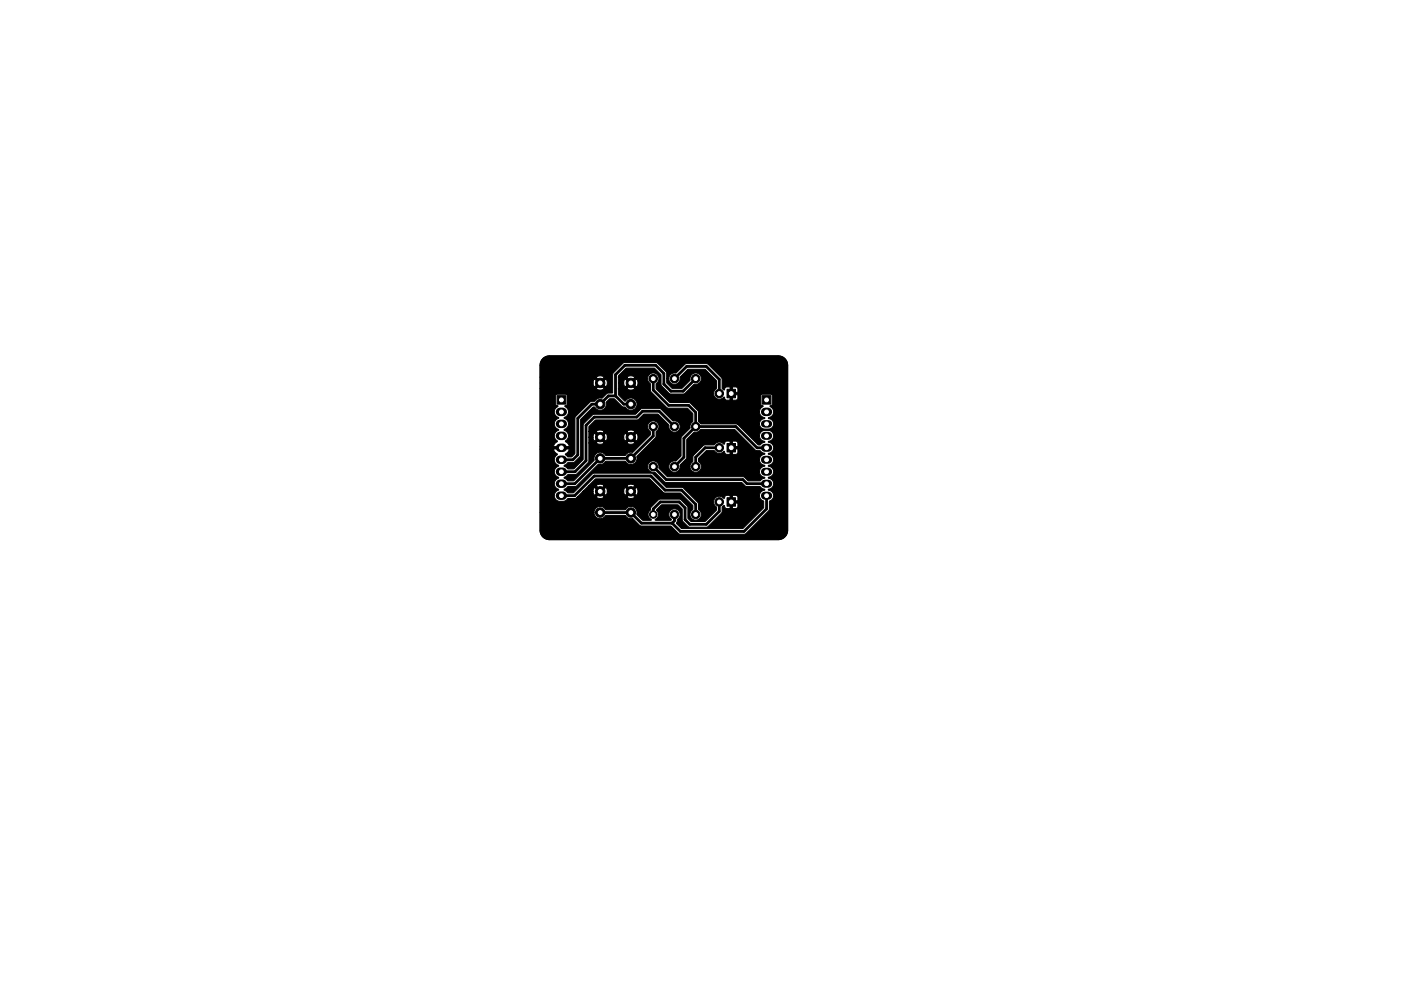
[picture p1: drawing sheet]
<svg xmlns="http://www.w3.org/2000/svg" width="297mm" height="210mm" viewBox="0 0 297 210" stroke-linecap="round" stroke-linejoin="round" font-family="sans-serif">
<path d="M115.1 76.1l.7-.5 .7-.1h48.5a2 2 0 0 1 2 2v35a2 2 0 0 1-2 2h-48.5a2 2 0 0 1-2-2v-35l.2-.8z" fill="none" stroke="#000" stroke-width=".21"/>
<g fill="#000" stroke="#000" stroke-width=".21">
<path d="M115 76.1l.7-.4 .8-.2h48.5l.7 .1 .6 .3 .6 1.1 .1 35.5-.2 .8-.5 .8-.6 .3-.7 .1h-48.5l-1-.3-.8-.9-.2-.8v-3.8h11.4l.1 .3a1.35 1.35 0 0 0 1.1 1 1.35 1.35 0 0 0 1.4-.7l4.1 .1a1.49 1.49 0 0 0 1.6 .6l1.6 1.6h6.5l1.8 1.7 13.7 .1 .4-.2 4.8-4.9 .1-2a1.22 1.22 0 0 0 .9-1.3 1.22 1.22 0 0 0-1.1-1.1v-.1a1.21 1.21 0 0 0 1.1-1.2 1.21 1.21 0 0 0-1.1-1.2v-.1a1.21 1.21 0 0 0 1.1-1.3 1.21 1.21 0 0 0-1.1-1.1v-.2a1.21 1.21 0 0 0 1.1-1.2 1.21 1.21 0 0 0-1.1-1.2l.1-.1a1.19 1.19 0 0 0 1-1.3 1.19 1.19 0 0 0-1.1-1.1l.1-.2a1.15 1.15 0 0 0 1-1.2 1.15 1.15 0 0 0-1.1-1.1h-.9a1.2 1.2 0 0 0-1 1.3 1.2 1.2 0 0 0 1.2 1.1l-1 .7h-.5l-4.5-4.5h-7.7h12.5a1.11 1.11 0 0 0 1 1.1h1.2a1.1 1.1 0 0 0 .8-1.2 1.1 1.1 0 0 0-1-1l-.1-.2a1.28 1.28 0 0 0 1.1-1.1 1.28 1.28 0 0 0-.8-1.3l.5-.4v-2l-.2-.2h-1.9l-.3 .3v1.9l.5 .3v.2a1.26 1.26 0 0 0-.8 1.3 1.26 1.26 0 0 0 1.2 1.1l-.1 .1a1.11 1.11 0 0 0-1.1 1.1h-12.5l-.4-.5-.1-2.2-1.6-1.6-.4-.2h-4l-2.9-2.9v-1.1a1.22 1.22 0 0 0 .2-1.9 1.22 1.22 0 0 0-1.8 .1 1.22 1.22 0 0 0 .4 1.8l.1 1.7 3.3 3.3 .5 .2h4l1.1 1.2v1.7a1.38 1.38 0 0 0-.6 1.4l-1.8 1.8-.1 4-1 1.1a1.23 1.23 0 0 0-1.6 .9 1.23 1.23 0 0 0 1 1.5 1.23 1.23 0 0 0 1.4-1.2h2.1a1.2 1.2 0 0 0 1.8 1.1 1.2 1.2 0 0 0 .1-2.1l-.1-.8 1.6-1.6h1.8a1.23 1.23 0 0 0 1.3 .6l.7-.5 .3 .6 .3 .1h1.9l.4-.4v-.7h-1.1v1.1h-.5v-1.7h1.6v-.7l-.2-.3-.9-.1v1.1h-.5v-1.1h-.9l-.3 .6h-.2a1.28 1.28 0 0 0-2 .2h-1.9l-.4 .2-2.1 2.1-.1 1.3-.4 .3-.2 .7h-2.1v-.4l1.4-1.4v-4l1.5-1.5 .9-.1 .6-.5h7.2l4.3 4.3 .3 .2h.8l.3 .4 .6 .2v.2a1.16 1.16 0 0 0-1.1 1.2 1.16 1.16 0 0 0 1.1 1.1v.2a1.16 1.16 0 0 0-1.1 1.2 1.16 1.16 0 0 0 1.1 1.2v.2l-.5 .1-.5 .4h-2.4l-.9-.8-.3-.1h-15.9l-1.9-1.8a1.23 1.23 0 0 0-1.2-1.5 1.23 1.23 0 0 0-1.2 1.4 1.23 1.23 0 0 0 1.6 1l2.2 2.1h16.1l1 .9h2.9l1.1 .7a1.26 1.26 0 0 0-1.2 1.2 1.26 1.26 0 0 0 .9 1.3v1.3l-4.4 4.4h-12.9l-1.2-1.1 .2-.8a1.23 1.23 0 0 0 .2-1.9 1.23 1.23 0 0 0-1.8 .1 1.23 1.23 0 0 0 .4 1.9l-.2 .1h-3.2l-.1-.1a1.25 1.25 0 0 0 .3-2.1l1.1-1.1h3.5l.8 .9 .1 2.6 1.1 1.1 .4 .2 3.7-.1 3-2.9 .2-.2v-1.2l.4-.3 .5 .7h2l.4-.2v-.9h-1.1v1.1h-.5v-1.7h1.6v-.7l-.2-.3-.9-.1v1.1h-.5v-1.1h-.9l-.3 .6h-.2a1.23 1.23 0 0 0-1.9 .1 1.23 1.23 0 0 0 .4 1.8v.7l-2.5 2.3h-2.9l-.6-.6-.1-2.6-1.6-1.5h-4.4l-1.7 1.7-.2 .7a1.2 1.2 0 0 0 .2 2l-.1 .1h-1.8l-1.2-1.3a1.35 1.35 0 0 0-.8-1.6 1.35 1.35 0 0 0-1.7 .6h-4.1a1.31 1.31 0 0 0-1.5-.6 1.31 1.31 0 0 0-1 1.2h-11.4v-13.4h2.8l.3 .5 .6 .5-.1 .2a1.26 1.26 0 0 0-.6 1.3 1.26 1.26 0 0 0 1 1 1.33 1.33 0 0 0-1 1.3 1.33 1.33 0 0 0 1 1.2 1.33 1.33 0 0 0-1 1.3 1.33 1.33 0 0 0 1 1.3 1.27 1.27 0 0 0-1 1.3 1.27 1.27 0 0 0 1.2 1.2h.8l.9-.6h1.6l.4-.3h4a1.49 1.49 0 0 0 1.7 0h4.8a1.47 1.47 0 0 0 1.7 0l-.9-.9-.8 .9h-4.8l-.9-.9-.8 .9h-4l1.2-1.2h2.1l.3 .8 .9-.9h.7l.9 .9 .3-.8h3.4l.3 .8 .9-.9h.7l.9 .9a1.43 1.43 0 0 0 0-1.7l-.9 .8h-.7l-.9-.8-.3 .9h-3.4l-.3-.9-.9 .8h-.7l-.9-.8-.3 .9h-2.1l1.2-1.3h1.6l.9 .9 .8-.9h4.8l.9 .9 .8-.9a1.45 1.45 0 0 0-1.7 0h-4.8a1.49 1.49 0 0 0-1.7 0h-1.6l1.5-1.4h11.4l3 2.9 3.6 .1 2.6 2.6v.9a1.22 1.22 0 0 0-.2 1.9 1.22 1.22 0 0 0 1.8-.1 1.22 1.22 0 0 0-.4-1.9l-.1-1.3-3.1-3.1-.4-.2h-3.3l-3-3h-12.4l-4.2 4.1-1.2 .1-.8-.6v-.2l.8-.6h1.8l4.6-4.7a1.61 1.61 0 0 0 1.7-.7l4.1 .1a1.35 1.35 0 0 0 1.7 .5 1.35 1.35 0 0 0 .7-1.6l3.9-3.9 .2-.2 .1-1.2a1.23 1.23 0 0 0 .1-1.9 1.23 1.23 0 0 0-1.9 .2 1.23 1.23 0 0 0 .5 1.8v.7l-3.7 3.7a1.61 1.61 0 0 0-1.7 .6h-4.1a1.35 1.35 0 0 0-1.7-.5 1.35 1.35 0 0 0-.7 1.6l-4.3 4.3h-1.3l-.8-.6v-.1l.8-.6 1.8-.1 2.5-2.4 .2-.5v-3.7h1.5a1.49 1.49 0 0 0 1.7 0h4.8a1.47 1.47 0 0 0 1.7 0l-.9-.9-.8 .9h-4.8l-.9-.9-.8 .9h-1.5v-1.2h.8l.3 .8 .9-.9h.7l.9 .9 .3-.8h3.4l.3 .8 .9-.9h.7l.9 .9a1.43 1.43 0 0 0 0-1.7l-.9 .8h-.7l-.9-.8-.3 .9h-3.4l-.3-.9-.9 .8h-.7l-.9-.8-.3 .9h-.8v-1.3h1.5l.9 .9 .8-.9h4.8l.9 .9 .8-.9a1.45 1.45 0 0 0-1.7 0h-4.8a1.49 1.49 0 0 0-1.7 0h-1.5v-1l1.4-1.4h8.7l.4-.2 1.2-1.1 2.9 .1 2.3 2.2a1.34 1.34 0 0 0 .8 1.5l.7 .1 .7-.5a1.22 1.22 0 0 0 0-1.4 1.22 1.22 0 0 0-1.3-.5l-2.5-2.5-.4-.2-3.7 .1-1.4 1.2-9 .1-2 2.1-.1 7.4-1.9 2h-1.3l-.8-.6v-.2l.8-.5 1.4-.1 1.3-1.4v-7.7l2.6-2.6h.4a1.35 1.35 0 0 0 1.7 .5 1.35 1.35 0 0 0 .7-1.6l.8-.7h.9l1.7 1.7 .7 .1a1.33 1.33 0 0 0 2 .2 1.33 1.33 0 0 0-.1-2 1.33 1.33 0 0 0-2 .5l-1.4-1.4v-1.2h1.8a1.46 1.46 0 0 0 1.7 0l-.9-.9-.8 .9h-1.8v-1.2h1.1l.3 .8 .9-.9h.7l.9 .9a1.43 1.43 0 0 0 0-1.7l-.9 .8h-.7l-.9-.8-.3 .9h-1.1v-1.3h1.8l.9 .9 .8-.9a1.45 1.45 0 0 0-1.7 0h-1.8v-.3l1.7-1.6h6l1.3 1.4 .1 2.3 1.6 1.6 .4 .2h2.8l2.1-2.1h.2a1.23 1.23 0 0 0 1.4-1.2 1.23 1.23 0 0 0-1.5-1.2 1.23 1.23 0 0 0-.9 1.6l-1.7 1.7h-2l-1.2-1.2v-.9h.4v.2a1.23 1.23 0 0 0 1.5 1 1.23 1.23 0 0 0 .9-1.5l1.7-1.6h3.6l2.4 2.3v1.7a1.26 1.26 0 0 0-.3 1.9 1.26 1.26 0 0 0 1.9-.1l.3 .6 .2 .1 2.2-.1 .2-.3v-.7h-1.1v1.1h-.5v-1.7h1.6v-.8l-.3-.3h-.8v1.1h-.5v-1.1h-.9l-.3 .6h-.2l-.3-.3-.1-2.2-2.9-3h-4.7l-2 1.9a1.32 1.32 0 0 0-1.6 1.2h-.4v-1.1l-.2-.4-2-1.9h-6.9l-2.4 2.4v4l-1.2 .2-1.1 1a1.47 1.47 0 0 0-1.6 .6l-.9 .2-3.2 3.3v7.6l-.7 .7h-.8l-.5-.4 .6-.7 .2-.5h-6.2v-.6l6.2 .1-.2-.6-.6-.5 .1-.2a1.27 1.27 0 0 0 .5-1.3 1.27 1.27 0 0 0-.9-1 1.33 1.33 0 0 0 .9-1.3 1.33 1.33 0 0 0-.9-1.2 1.34 1.34 0 0 0 .9-1.2 1.34 1.34 0 0 0-.8-1.3l.5-.4v-2l-.2-.2h-1.9l-.3 .3v1.9l.5 .3v.2a1.26 1.26 0 0 0-.8 1.2 1.26 1.26 0 0 0 1 1.1 1.33 1.33 0 0 0-1 1.3 1.33 1.33 0 0 0 1 1.3 1.34 1.34 0 0 0-1 1.1 1.34 1.34 0 0 0 .7 1.3l-.5 .5-.4 .6h-2.8v-12.2h11.9a1.46 1.46 0 0 0 1.7 0l-.9-.9-.8 .9h-11.9v-1.2h11.2l.3 .8 .9-.9h.7l.9 .9a1.43 1.43 0 0 0 0-1.7l-.9 .8h-.7l-.9-.8-.3 .9h-11.2v-1.3h11.9l.9 .9 .8-.9a1.45 1.45 0 0 0-1.7 0h-11.9v-2.8zM118.1 83.9h1.8v1.8h-1.8zM154.1 94.1h1.8v1.8h-1.8zM154.1 82.6h1.8v1.8h-1.8zM161.6 83.9h1.8v1.8h-1.8zM154.1 105.6h1.8v1.8h-1.8z"/>
<circle cx="127.2" cy="81.2" r="1"/>
<circle cx="127.2" cy="97.2" r="1"/>
<circle cx="127.2" cy="92.7" r="1"/>
<circle cx="127.2" cy="85.7" r="1"/>
<circle cx="133.7" cy="81.2" r="1"/>
<circle cx="133.7" cy="97.2" r="1"/>
<circle cx="133.7" cy="92.7" r="1"/>
<circle cx="133.7" cy="85.7" r="1"/>
<circle cx="138.5" cy="80.3" r=".9"/>
<circle cx="138.5" cy="90.5" r=".9"/>
<circle cx="138.5" cy="99" r=".9"/>
<circle cx="143" cy="90.5" r=".9"/>
<circle cx="143" cy="80.3" r=".9"/>
<circle cx="143" cy="99" r=".9"/>
<circle cx="147.5" cy="80.3" r=".9"/>
<circle cx="147.5" cy="90.5" r=".9"/>
<circle cx="147.5" cy="99" r=".9"/>
<circle cx="152.5" cy="83.5" r=".9"/>
<circle cx="152.5" cy="95" r=".9"/>
<circle cx="127.2" cy="104.2" r="1"/>
<circle cx="127.2" cy="108.7" r="1"/>
<circle cx="133.7" cy="104.2" r="1"/>
<circle cx="133.7" cy="108.7" r="1"/>
<circle cx="138.5" cy="109.2" r=".8"/>
<circle cx="143" cy="109.2" r=".9"/>
<circle cx="147.5" cy="109.2" r=".9"/>
<circle cx="152.5" cy="106.5" r=".9"/>
</g>
<path d="M118.7 87.4h.6M118.7 89.9h.6M118.7 92.5h.6M118.7 95h.6M118.7 97.5h.6M162.2 87.4h.6M118.7 100.1h.6M118.7 102.6h.6M118.7 105.2h.6" fill="none" stroke="#000" stroke-width="1.8"/>
<path d="M162.1 89.9h.8" fill="none" stroke="#000" stroke-width="1.6"/>
<path d="M162.2 92.5h.7M162.2 95h.7M162.2 97.5h.7M162.2 100.1h.7M162.2 102.6h.7M162.2 105.2h.7" fill="none" stroke="#000" stroke-width="1.7"/>
<g fill="none" stroke="#000" stroke-width=".6">
<path d="M127.2 97.2l-5.3 5.4h-2.9M130.5 84h-1.5l-1.8 1.7h-1.7l-3 3v7.8l-1 1h-2.5M130.5 84l1.7 1.7h1.6M138.5 80.5v2.2l3.3 3.3h4.2l1.5 1.5v3M138.5 90.7v1.8l-4.7 4.7h-7M138.5 99l2.7 2.7h16.3l.9 .9h4.1M143 80.3l2.6-2.6h4.2l2.7 2.8v3M143 90.5l-3.2-3.3h-3.6l-1.2 1.3h-9l-1.8 1.7v7.5l-2.3 2.4h-2.9M147.5 90.5h8.5l4.5 4.5h2M147.5 80.8v-.5l-2.7 2.7h-2.6l-1.4-1.5v-2.3l-1.8-1.7h-6.5l-2 2v4.5M147.5 90.5l-2.5 2.5v4l-2 2M152.5 95h-3l-2 2v2"/>
<path d="M119 105.2h2.8l4.2-4.2h12l3 3h3.5l3 3v2.2M127.2 108.7h6.6l2.2 2.3h6.5M143 109.2v1.3l-.5 .5M152.5 106.5v2l-2.7 2.7h-3.6l-1-1v-2.5l-1.2-1.2h-4l-1.5 1.5v1.2M162.5 105.2v2.8l-4.7 4.7h-13.6l-1.7-1.7"/>
</g>
<g fill="#fff" stroke="#fff" stroke-width=".21">
<circle cx="155" cy="95" r=".4"/>
<circle cx="152.5" cy="95" r=".4"/>
<circle cx="138.5" cy="80.3" r=".4"/>
<circle cx="138.5" cy="90.5" r=".4"/>
<circle cx="147.5" cy="109.2" r=".4"/>
<circle cx="147.5" cy="99" r=".4"/>
<circle cx="138.5" cy="99" r=".4"/>
<circle cx="138.5" cy="109.2" r=".4"/>
<circle cx="119" cy="84.8" r=".4"/>
<circle cx="119" cy="87.4" r=".4"/>
<circle cx="119" cy="89.9" r=".4"/>
<circle cx="119" cy="92.5" r=".4"/>
<circle cx="119" cy="95" r=".4"/>
<circle cx="119" cy="97.5" r=".4"/>
<circle cx="119" cy="100.1" r=".4"/>
<circle cx="119" cy="102.6" r=".4"/>
<circle cx="119" cy="105.2" r=".4"/>
<circle cx="143" cy="90.5" r=".4"/>
<circle cx="143" cy="80.3" r=".4"/>
<circle cx="162.5" cy="84.8" r=".4"/>
<circle cx="162.5" cy="87.4" r=".4"/>
<circle cx="162.5" cy="89.9" r=".4"/>
<circle cx="162.5" cy="92.5" r=".4"/>
<circle cx="162.5" cy="95" r=".4"/>
<circle cx="162.5" cy="97.5" r=".4"/>
<circle cx="162.5" cy="100.1" r=".4"/>
<circle cx="162.5" cy="102.6" r=".4"/>
<circle cx="162.5" cy="105.2" r=".4"/>
<circle cx="155" cy="83.5" r=".4"/>
<circle cx="152.5" cy="83.5" r=".4"/>
<circle cx="133.8" cy="92.7" r=".4"/>
<circle cx="127.2" cy="92.7" r=".4"/>
<circle cx="133.8" cy="97.2" r=".4"/>
<circle cx="127.2" cy="97.2" r=".4"/>
<circle cx="133.8" cy="104.2" r=".4"/>
<circle cx="127.2" cy="104.2" r=".4"/>
<circle cx="133.7" cy="108.7" r=".4"/>
<circle cx="127.2" cy="108.7" r=".4"/>
<circle cx="147.5" cy="90.5" r=".4"/>
<circle cx="147.5" cy="80.3" r=".4"/>
<circle cx="155" cy="106.5" r=".4"/>
<circle cx="152.5" cy="106.5" r=".4"/>
<circle cx="143" cy="99" r=".4"/>
<circle cx="143" cy="109.2" r=".4"/>
<circle cx="127.2" cy="81.2" r=".4"/>
<circle cx="133.7" cy="81.2" r=".4"/>
<circle cx="133.8" cy="85.7" r=".4"/>
<circle cx="127.2" cy="85.7" r=".4"/>
</g>
</svg>
